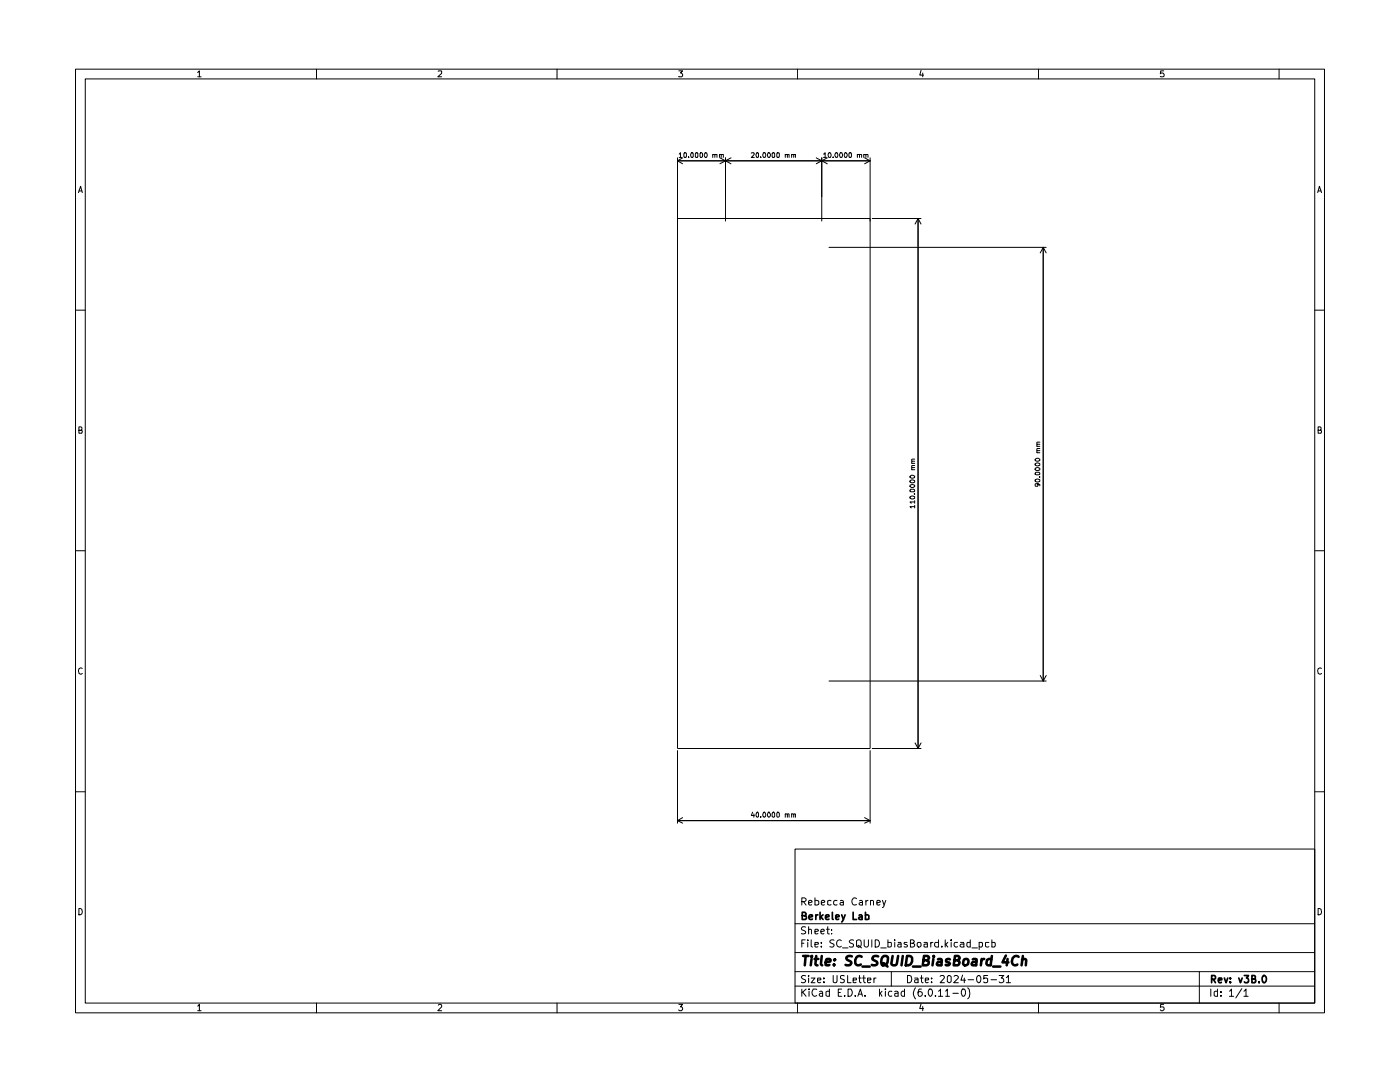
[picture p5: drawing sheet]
<svg xmlns="http://www.w3.org/2000/svg" width="279mm" height="216mm" viewBox="0 0 279 216" stroke-linecap="round" stroke-linejoin="round" font-family="sans-serif">
<g fill="none" stroke="#000" stroke-width=".2">
<path d="M15.1 13.8h249.2v188.3h-249.2zM17 15.7h245.4v184.5h-245.4zM39.5 14.5l.3-.4v1.2M39.5 15.3h.6M63.2 13.8v1.9M87.5 14.2l.6-.1v.5l-.7 .7h.7M111.2 13.8v1.9M135.5 14.1h.7l-.4 .5 .4 .2v.4l-.1 .1-.6-.1M159.2 13.8v1.9M183.8 14.1l-.2 .9h.7M184.1 14.6v.7M207.3 13.8v1.9"/>
<path d="M232.2 14.1h-.6v.6l.1-.1h.4l.2 .2v.4l-.1 .1-.6-.1M255.3 13.8v1.9M15.7 38.4l.4-1.2 .3 1.2M15.7 38.1h.6M135.2 31.5v117.9h38.5v-117.9M135.2 32.1h38.5M135.2 32.1l1 .6M135.6 30.7l.2-.2v.9M135.6 31.4h.5M136.2 31.5l-1 .6M136.6 30.5h.3l.1 .1-.1 .8h-.3l-.1-.2zM137.4 31.3v.1"/>
<path d="M138 30.5h.3v.1v.8a.52 .52 0 0 1-.5-.4 .52 .52 0 0 1 .2-.5zM138.9 30.5h.3l.1 .1-.1 .8h-.3l-.1-.2zM139.8 30.5l.4 .1v.6l-.2 .2h-.2l-.1-.2zM140.7 30.5a.47 .47 0 0 1 .5 .4 .47 .47 0 0 1-.5 .5l-.2-.3zM142.2 30.9l.5-.1v.6M142.2 30.8v.6M142.7 30.9l.4-.1v.6M143.6 30.9l.3-.1v.6M143.6 30.8v.6M143.7 31.5l2.2 1.2M143.9 30.9l.5-.1v.6M144.8 31.5v12.6"/>
<path d="M145.9 31.5l-2.2 1.2M149.9 30.6l.6-.1v.1l-.6 .8h.6M151 30.6l.3-.1 .1 .1-.1 .8-.3-.1zM151.8 31.3v.1M152.4 30.5a.47 .47 0 0 1 .4 .4 .47 .47 0 0 1-.4 .5l-.2-.3zM153.2 30.6l.1-.1a.47 .47 0 0 1 .5 .4 .47 .47 0 0 1-.5 .5l-.1-.3zM154.2 30.5h.3l.1 .1-.1 .8h-.3l-.1-.2zM155.1 30.5h.3l.1 .1-.1 .8h-.3l-.1-.2zM156.7 30.9h.4v.5M156.7 30.8v.6M157.1 30.9l.4-.1v.6M158 30.9h.4v.5"/>
<path d="M158 30.8v.6M158.4 30.9l.3-.1v.6M162.9 31.5l2.2 1.2M164 31.5v12.6M164.3 30.7h.2l.2-.2v.9M164.3 31.4h.6M165.1 31.5l-2.2 1.2M165.4 30.5a.47 .47 0 0 1 .5 .4 .47 .47 0 0 1-.5 .5l-.1-.3zM166.3 31.3v.1M166.8 30.5a.47 .47 0 0 1 .4 .4 .47 .47 0 0 1-.4 .5l-.2-.3zM167.6 30.6l.1-.1a.47 .47 0 0 1 .5 .4 .47 .47 0 0 1-.5 .5l-.1-.3zM168.7 30.5a.47 .47 0 0 1 .4 .4 .47 .47 0 0 1-.4 .5l-.2-.3z"/>
<path d="M169.5 30.5h.3l.1 .1-.1 .8h-.3l-.1-.2zM171.1 30.9h.4v.5M171.1 30.8v.6M171.5 30.9h.5v.5M172.4 30.9h.4v.5M172.4 30.8v.6M172.6 31.5l1.1 .6M172.8 30.9h.4v.5M173.7 32.1l-1.1 .6M263 38.4l.3-1.2 .4 1.2M263.1 38.1h.6M135.2 43.6h38.5"/>
<path d="M165.4 49.4h43.4M174.1 43.6h9.7M183.2 43.6v105.8M183.2 43.6l-.6 1.1M183.2 43.6l.6 1.1M208.2 49.4v86.5M208.2 49.4l-.6 1.1M208.2 49.4l.6 1.1M15.1 61.9h1.9M262.4 61.9h1.9M15.7 85.9h.5l.1-.2v-.4l-.1-.1h-.5v1.2h.6l.1-.4-.2-.1M181.6 99.1a.52 .52 0 0 1 .6-.1 .52 .52 0 0 1 .3 .4 .52 .52 0 0 1-.5 .2 .52 .52 0 0 1-.4-.5z"/>
<path d="M181.6 97.8l.2-.2h.6l.1 .4-.7 .1-.2-.1zM181.6 96.9a.52 .52 0 0 1 .6-.2 .52 .52 0 0 1 .3 .4 .52 .52 0 0 1-.5 .2 .52 .52 0 0 1-.4-.4zM181.6 95.9a.52 .52 0 0 1 .6-.2 .52 .52 0 0 1 .3 .5 .52 .52 0 0 1-.5 .2 .52 .52 0 0 1-.4-.5zM181.6 95a.52 .52 0 0 1 .6-.2 .52 .52 0 0 1 .3 .4 .52 .52 0 0 1-.5 .2 .52 .52 0 0 1-.4-.4zM181.9 93.7h.6M181.9 92.5h.6M182.5 98.6h.1M182.5 93.3h-.5v.4M182.5 92.9h-.5v.4M182.5 92h-.5v.5M182.5 91.6h-.5v.4M182.5 99.9v.5"/>
<path d="M206.6 95.8a.52 .52 0 0 1 .5-.2 .52 .52 0 0 1 .4 .4 .52 .52 0 0 1-.5 .2 .52 .52 0 0 1-.4-.4zM206.6 94.4l.2-.2h.5l.2 .5h-.7h-.2zM206.6 93.5a.52 .52 0 0 1 .5-.2 .52 .52 0 0 1 .4 .4 .52 .52 0 0 1-.5 .2 .52 .52 0 0 1-.4-.4zM206.6 92.5a.52 .52 0 0 1 .5-.1 .52 .52 0 0 1 .4 .4 .52 .52 0 0 1-.5 .2 .52 .52 0 0 1-.4-.5zM206.6 91.6a.52 .52 0 0 1 .5-.2 .52 .52 0 0 1 .4 .5 .52 .52 0 0 1-.5 .1 .52 .52 0 0 1-.4-.4zM206.9 90.3h.6M206.9 89.1h.6M207 96.5l.2 .2-.1 .3h-.4v-.5h.6l.2 .2v.2M207.4 95.2h.1M207.5 89.9h-.5v.4M207.5 89.5h-.5v.4M207.5 88.6h-.5v.5"/>
<path d="M207.5 88.2h-.5v.4M263.1 85.9h.4l.2-.2v-.4l-.2-.1h-.4v1.2h.6v-.4l-.2-.1M15.1 109.9h1.9M182.5 101.1h-.9l.3 .2M182.5 100.2h-.9l.3 .2M182.5 100.8v.5M262.4 109.9h1.9M16.4 133.3h-.2a.65 .65 0 0 0-.5 .6 .65 .65 0 0 0 .5 .6l.2-.1M165.4 135.9h43.4M207.6 134.8l.6 1.1M208.8 134.8l-.6 1.1M263.7 133.3h-.2a.65 .65 0 0 0-.5 .6 .65 .65 0 0 0 .5 .6l.2-.1"/>
<path d="M15.1 158h1.9M135.2 149.8v14.5M173.7 149.8v14.5M174.1 149.4h9.7M182.6 148.3l.6 1.1M183.8 148.3l-.6 1.1M262.4 158h1.9M135.2 163.7h38.5M135.2 163.7l1 .6M136.2 163.2l-1 .5M150.2 162.1l-.3 .6h.6M150.5 162.4v.7"/>
<path d="M151.1 162.1l.3 .2v.6l-.2 .2a.55 .55 0 0 1-.4-.5 .55 .55 0 0 1 .3-.5zM151.8 163v.1M152.5 162.1a.54 .54 0 0 1 .4 .5 .54 .54 0 0 1-.4 .5 .6 .6 0 0 1 0-1zM153.4 162.1a.57 .57 0 0 1 .3 .5 .57 .57 0 0 1-.3 .5 .6 .6 0 0 1 0-1zM154.2 162.1h.2l.2 .2v.6l-.2 .2-.3-.2zM155.1 162.1h.2l.2 .2v.6l-.2 .2-.3-.2zM156.7 162.5l.3-.1 .1 .2v.5M156.7 162.4v.7M157.1 162.6l.1-.2 .3 .1v.6M158 162.5l.2-.1 .2 .2v.5M158 162.4v.7M158.4 162.6l.1-.2 .2 .1v.6"/>
<path d="M158.7 169.4h103.7v30.8h-103.7zM160 179.9l.7-.1 .2-.4-.4-.2h-.5v1.4M160.4 179.9l.5 .7M162.6 179.7h.5l.3 .2-.1 .6h-.7M162.6 179.2v1.4M165.9 179.7h-.7v.8h.7M167 179.7h-.4l-.2 .2 .1 .6h.5M167.7 179.7h.4l.2 .1v.8M170.9 179.3a.68 .68 0 0 0-.9 .4 .68 .68 0 0 0 .6 .9l.3-.1M171.5 179.7h.5l.1 .1v.8M172.6 163.2l1.1 .5M172.8 179.7v.9"/>
<path d="M173.2 179.7h-.3l-.1 .2M173.7 163.7l-1.1 .6M173.7 179.7h.5l.1 .1v.8M173.7 179.7v.9M176.1 179.7l.3 .9M176.8 179.7l-.4 1.2-.3 .2M15.7 181.3a.64 .64 0 0 1 .7 .6 .64 .64 0 0 1-.7 .6zM158.7 196.8h103.7M158.7 193.9h103.7M158.7 190.1h103.7M158.7 184.3h103.7M160 197.4v1.4"/>
<path d="M160 188.2h.4M160.2 198l.7 .8M160.7 187.5h-.7v1.5M160.8 194.7l-.6-.1-.3 .3a.74 .74 0 0 0 .8 .6l.1 .3a.6 .6 0 0 1-.9 .2M160.8 185l-.6-.1-.3 .4 .2 .3 .7 .3-.1 .4h-.8M160.9 197.4l-.9 .7M161.2 187.5v.2M161.2 188v1M161.4 194.6v.2M161.4 185.6l.1-.2 .5 .2v.8M161.4 180.2l.7-.2-.2-.3h-.4l-.1 .1v.6l.1 .2 .5-.1M161.4 184.9v1.5"/>
<path d="M161.4 195.2v.9M161.5 197.4h.1M161.5 197.8v1M161.9 195.2h.7l-.7 .9h.7M161.9 187.5v1.3l.2 .2M162.6 188.5l.7-.1-.1-.4h-.6v.9h.6M162.6 185.9l.7-.1-.1-.3h-.6v.8h.6M163 197.4h-.7a.82 .82 0 0 0-.3 .8 .82 .82 0 0 0 .6 .6l.4-.2M163.2 195.6l.6-.1-.1-.3h-.5v.1v.7h.5M163.6 197.9h.5l.1 .9M163.8 185.9l.7-.1-.2-.4-.5 .2v.6l.3 .2 .3-.1M163.9 188.8v.2"/>
<path d="M163.9 188v.2M163.9 180.2l.7-.2-.2-.3h-.3l-.2 .1v.6l.2 .2 .4-.1M164.2 198.1l-.6 .2-.1 .2 .2 .3 .5-.1M164.4 195.9v.2M164.4 195.2v.1M164.9 185.4h.6M165.2 184.9v1.4l.3 .1M165.5 197.9l-.4-.1-.3 .2v.6l.3 .2 .4-.1M165.5 197.4v1.4M165.9 186.3v.1M165.9 185.5v.1M166.3 194.6v1.3l.2 .2 .5-.1v-.2v-1.2"/>
<path d="M166.5 187.6a.6 .6 0 0 0-.9 .2l.2 .3 .7 .5-.3 .4-.6-.1M167.3 198h.4M167.9 187.7a.68 .68 0 0 0-1 .5 .68 .68 0 0 0 .7 .8l.3-.2M168 197.4h-.7v1.4h.7M168.1 189.1h1.1M168.3 180l-.7 .3 .2 .3 .5-.1M168.5 194.7l-.5-.1-.3 .2 .1 .4 .7 .3-.1 .5h-.7M168.6 198.6v.2M169.2 194.6v1.5h.6M169.2 197.4h.6a.81 .81 0 0 1 .3 .9 .81 .81 0 0 1-.9 .5zM170.3 195.6l.6-.1v-.3h-.6v.8h.6M170.3 187.6a.6 .6 0 0 0-.8 .2l.2 .3 .6 .5v.3l-.2 .1-.6-.1"/>
<path d="M170.7 198.6v.2M170.9 187.7l.4-.2 .5 .2 .1 .8-.2 .4-.4 .1-.4-.2zM171.2 198.8l.5-1.4 .4 1.4M171.2 188.6l.8 .5M171.4 195.2h.5M171.4 198.4h.6M171.5 194.6v1.2l.2 .3h.2M172.1 180l-.7 .3v.1l.3 .2 .4-.1M172.1 195.2h.6M172.4 194.6v1.2l.2 .3h.1M172.5 187.5v1.2l.3 .3h.3l.2-.3v-1.2M172.6 198.6v.2"/>
<path d="M173.1 195.6l.7-.1-.1-.3h-.6v.8h.6M174 187.5v1.5M174.4 195.2v.9M174.7 187.5a.73 .73 0 0 1 .8 .8 .73 .73 0 0 1-.8 .7zM174.8 195.2h-.2l-.2 .2M175 180.2l.7-.2-.1-.3h-.6v.8h.6M175.5 197.4v1.4M175.7 198.2l.3 .6M175.8 189.1h1.1M176 197.8l-.5 .6M176.7 197.4h.1M176.7 197.8v1"/>
<path d="M177.2 188l.7 .1v.7l-.3 .2-.4-.1M177.2 187.5v1.5M177.9 193.9v2.9M178 197.9l-.5-.1a.6 .6 0 0 0 0 1l.5-.1M178.6 197.9h.6v.9M178.6 187.5v.2M178.6 188v1M179.2 198.1l-.6 .2v.4h.6M179.2 188h.5l.1 1M179.8 188.4h-.5l-.1 .2 .1 .4 .5-.1M180.5 197.9l-.4-.1a.6 .6 0 0 0 0 1l.4-.1M180.5 197.4v1.4"/>
<path d="M181 188h-.5l-.1 .3 .6 .3 .1 .2-.3 .2-.4-.1M181.1 194.6h.4a.81 .81 0 0 1 .4 1.1l-.4 .4h-.4zM181.7 188.2h.5l.3-.4-.3-.3h-.5v1.5h.5l.3-.3v-.2l-.3-.3M182.5 195.2h.6l.1 .9M182.7 197.1a1.64 1.64 0 0 0 0 2.2M183.1 188.1l.5-.1 .2 .3v.4l-.2 .3h-.3l-.3-.3zM183.2 195.5l-.7 .1v.4h.7M183.6 195.2h.6M183.9 194.6v1.2l.2 .3h.1M183.9 197.4h-.4a.94 .94 0 0 0 0 1.4l.5-.2 .1-.5a.46 .46 0 0 0-.5-.3 .46 .46 0 0 0-.4 .3M184.4 188h.6l.1 1M184.7 195.6l.6-.1v-.3h-.6v.1v.7h.6"/>
<path d="M184.7 198.6v.2M185.1 188.4l-.7 .1v.4h.7M185.4 197.4h.1a.75 .75 0 0 1 .7 .6 .75 .75 0 0 1-.4 .8l-.4-.2-.1-.4zM185.8 188v1M185.9 195.9v.2M185.9 195.2v.1M186.2 188h-.4v.3M186.7 198.6v.2M187.3 197.8l.4-.4v1.4M187.3 188h-.6l-.2 .3v.4a.52 .52 0 0 0 .8 .2M187.3 198.8h.8M187.3 187.5v1.5"/>
<path d="M187.6 194.8l.6-.2 .3 .3-.1 .3-.8 .9h.9M188 188.8v.2M188.6 187.5v1.5M188.7 197.8l.4-.4v1.4M188.7 198.8h.8M188.7 188.4l.4 .6M189.1 194.9l.3-.3 .4 .3v.9l-.3 .3-.4-.3zM189.1 188l-.5 .6M189.8 187.5v.2M189.8 188v1M190.2 198.2h1.1M190.4 194.8l.2-.2h.3l.4 .3v.2l-1 1h1"/>
<path d="M191.1 188h-.5l-.2 .3v.4l.3 .3 .4-.1M191.7 188h.6l.1 1M192 197.4a.75 .75 0 0 1 .8 .5 .75 .75 0 0 1-.4 .9h-.2a1.1 1.1 0 0 1-.2-1.4zM192.1 194.6l-.3 1h.9M192.4 188.4h-.5l-.3 .2v.2l.3 .2 .5-.1M192.4 195.2v.9M193.1 197.1a1.64 1.64 0 0 1 0 2.2M193.2 195.5h1.1M193.6 188h-.6v.3v.6h.6M193.6 187.5v1.5M194 189.1h1.1M195.2 194.6a.75 .75 0 0 1 .6 .8 .75 .75 0 0 1-.6 .7 .92 .92 0 0 1 0-1.5z"/>
<path d="M195.4 188.9h.6v-.9h-.6v1.5M197.1 194.6h-.8v.7l.2-.1 .6 .1-.1 .7-.5 .1-.2-.2M197.4 188l-.7 .1v.7l.2 .2 .5-.1M197.8 195.5h1.1M198 188h.5l.1 .3-.1 .6h-.5M198 187.5v1.5M199.4 194.6h.9l-.5 .6 .4 .1 .1 .5-.3 .3h-.4l-.2-.2M200.8 195.1l.5-.5v1.5M200.8 196.1h.9M239.4 193.9v6.3M241.6 197.4v1.4M243 197.9l-.4-.1-.3 .2v.6l.3 .2 .4-.1"/>
<path d="M243 197.4v1.4M243.7 198.6v.2M243.7 197.9v.1M245.4 197.8l.4-.4v1.4M245.4 198.8h.8M247.8 197.3l-1.2 1.8M248.2 197.8l.5-.4v1.4M248.2 198.8h.9M263.1 181.3a.64 .64 0 0 1 .6 .6 .64 .64 0 0 1-.6 .6zM39.5 200.7l.3-.3v1.3M39.5 201.7h.6M63.2 200.2v1.9"/>
<path d="M87.5 200.6l.1-.2h.4l.1 .2v.3l-.7 .8h.7M111.2 200.2v1.9M135.5 200.4h.7l-.4 .5 .3 .1 .1 .4-.2 .3h-.4l-.1-.2M159.2 200.2v1.9M183.8 200.3l-.2 1h.7M184.1 200.8v.9M207.3 200.2v1.9M232.2 200.4h-.6v.6l.6-.1 .1 .5-.2 .3h-.4l-.1-.2M255.3 200.2v1.9"/>
</g>
<g fill="none" stroke="#000" stroke-width=".34">
<path d="M160.1 182.7h.6l.2-.4-.3-.3h-.5v1.5h.6l.2-.1 .1-.4-.4-.3M161.5 183l.6-.1v-.3l-.4-.1-.2 .2v.6l.2 .2 .4-.1M162.8 182.5v1M163.2 182.5l-.3 .1-.1 .2M163.7 182v1.5M163.8 183l.5 .5M164.3 182.5l-.6 .5M164.8 183l.6-.1v-.3l-.4-.1-.2 .2v.6l.2 .2 .4-.1M166.1 182v1.4l.2 .1M166.8 183l.7-.1-.1-.3-.4-.1-.2 .2v.6l.2 .2 .4-.1M168 182.5l.3 1M168.7 182.5l-.7 1.5"/>
<path d="M170.3 182v1.5h.6M171.4 182.6l.5-.1 .1 .2v.8M172 182.9l-.6 .2v.2l.2 .2 .4-.1M172.7 182.6l.4-.1 .3 .2v.7h-.7M172.7 182v1.5M241.8 195.4l.7-.1 .1-.5-.3-.2h-.5v1.5M242.1 195.4l.5 .7M243.2 195.6l.6-.1v-.3h-.6v.1v.7h.6M244.3 195.2l.4 .9 .3-.9M245.5 195.9v.2M245.5 195.2v.1M247.2 195.2l.4 .9 .3-.9"/>
<path d="M248.3 194.6h.9l-.4 .6h.3v.8l-.6 .1-.2-.2M249.9 195.3l.5-.1 .1-.4-.2-.2h-.4v1.5h.5l.2-.3v-.2l-.3-.3M251.3 195.9v.2M252.1 194.7l.1-.1a.75 .75 0 0 1 .6 .8 .75 .75 0 0 1-.6 .7 1.01 1.01 0 0 1-.1-1.4z"/>
</g>
<g fill="none" stroke="#000" stroke-width=".51">
<path d="M160.3 190.8h1.1M160.8 190.8l-.2 1.8M162 191.3l-.2 1.3M162.1 190.8h-.2l.1 .1 .1-.1-.1 .1M162.6 191.3h.7M162.9 190.8l-.2 1.6 .1 .1 .4 .1M164 190.8l-.2 1.6 .3 .2M164.8 192l.9-.1v-.5l-.6-.1-.3 .3v.9h.7M166.5 192.4v.2M166.6 191.4l.1 .1h-.2l.1-.1-.1 .2M170 190.8a.79 .79 0 0 0-1.1 .3l.2 .4 .7 .4 .1 .2-.1 .3a.92 .92 0 0 1-1.1 .1M172 190.9l-.1-.1a.77 .77 0 0 0-1 .2l-.2 .5v.7a.68 .68 0 0 0 1.1 .2"/>
<path d="M172.1 192.9h1.5M175.3 190.8a.8 .8 0 0 0-1.2 .5l.1 .2 .7 .4 .2 .4a.79 .79 0 0 1-1.1 .2M176.1 191l.3-.2h.6a1.3 1.3 0 0 1-.4 1.8l-.6-.1a1.42 1.42 0 0 1 .1-1.5zM176.2 192.2l.3 .1 .6 .6M178.1 190.8l-.2 1.5 .3 .3h.4l.3-.2 .3-1.6M180.2 190.8l-.3 1.8M181 190.8h.5l.4 .2a1.17 1.17 0 0 1-.4 1.5l-.7 .1zM182.2 192.9h1.5M184.3 191.6l.9-.1 .2-.4-.1-.2-.2-.1h-.7l-.3 1.8h.8l.4-.2v-.5l-.3-.3M186.3 191.3l-.2 1.3M186.4 190.8v.1M187.2 191.4h.7v1.2"/>
<path d="M188 191.9h-.7l-.4 .5 .3 .2 .7-.1M189.6 191.4a.47 .47 0 0 0-.8 .4l.3 .2 .4 .1 .1 .3a.6 .6 0 0 1-.9 .1M190.4 191.6l.9-.1 .2-.2-.1-.4-.2-.1h-.6l-.3 1.8h.8l.2-.2 .2-.4-.4-.4M192.4 191.5v-.1a.52 .52 0 0 1 .9 .4l-.2 .6-.6 .2-.3-.3zM194.1 191.4h.8l-.1 1.2M194.9 191.9h-.7l-.3 .5 .2 .2 .7-.1M195.9 191.3l-.2 1.3M196.4 191.3l-.5 .2-.1 .3M197.9 191.4l-.5-.1-.4 .2-.1 .9a.64 .64 0 0 0 .9 .1M198 190.8l-.3 1.8M198.2 192.9h1.4M200.7 190.7l-.6 1.3h1.2"/>
<path d="M201.1 191.3l-.2 1.3M203.3 190.9l-.1-.1a.81 .81 0 0 0-1.1 .4l-.2 .7a.67 .67 0 0 0 .4 .6 .67 .67 0 0 0 .7-.1M204 191.5l.3-.2 .4 .1v1.2M204.1 190.8l-.2 1.8"/>
</g>
</svg>
